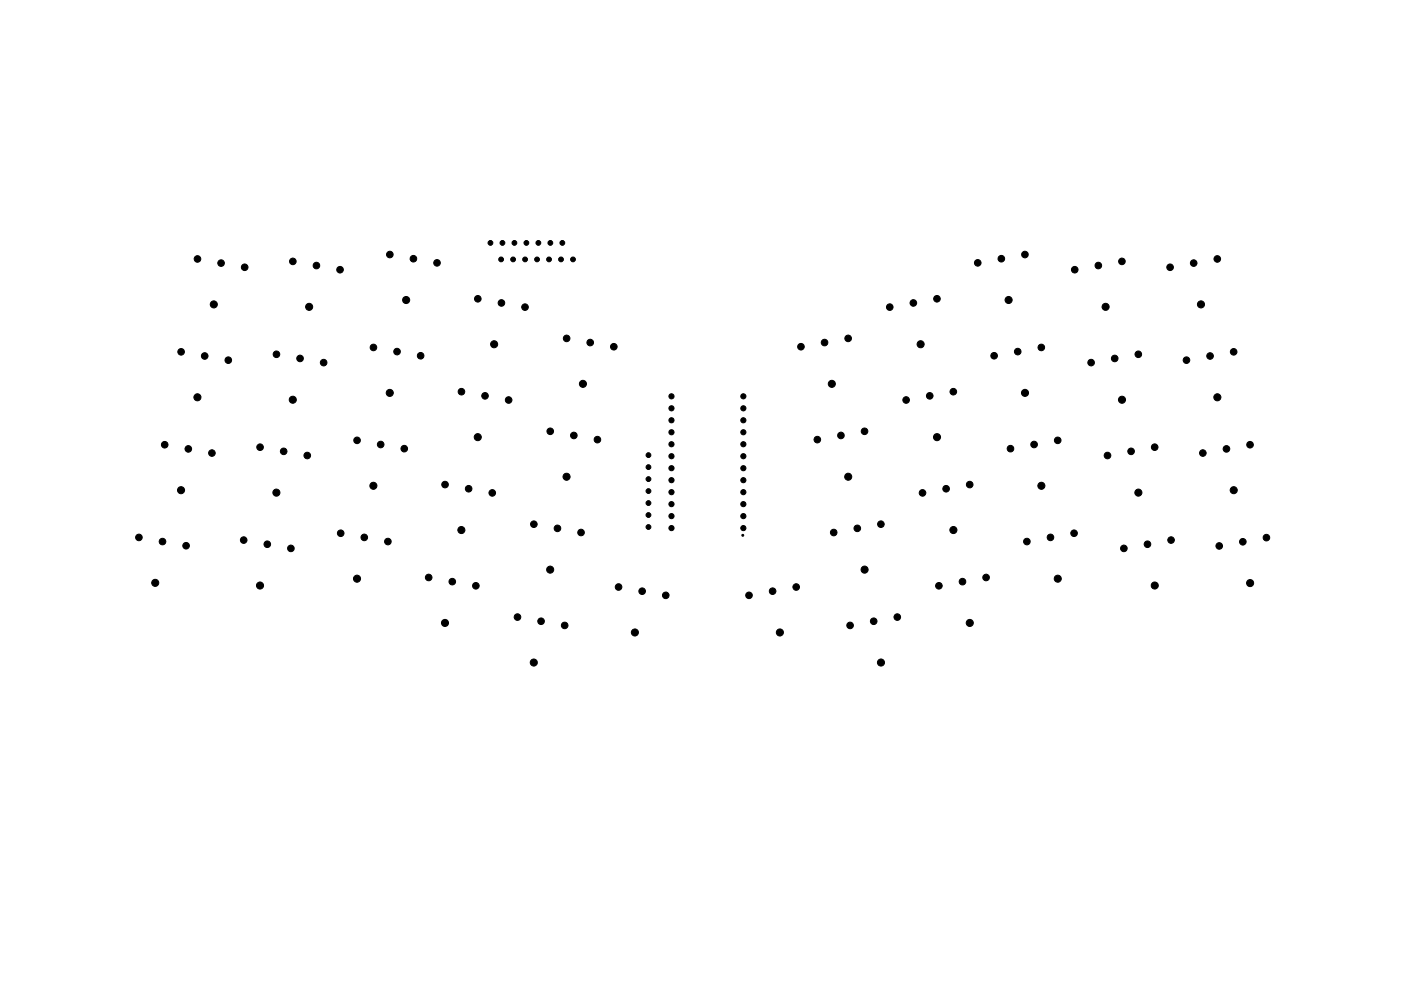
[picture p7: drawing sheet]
<svg xmlns="http://www.w3.org/2000/svg" width="297mm" height="210mm" viewBox="0 0 297 210" stroke-linecap="round" stroke-linejoin="round" font-family="sans-serif">
<g fill="#000" stroke="#000" stroke-width=".21">
<circle cx="41.9" cy="54.9" r=".7"/>
<circle cx="46.9" cy="55.8" r=".7"/>
<circle cx="51.9" cy="56.7" r=".7"/>
<circle cx="62.1" cy="55.4" r=".7"/>
<circle cx="67.1" cy="56.3" r=".7"/>
<circle cx="72.1" cy="57.2" r=".7"/>
<circle cx="82.7" cy="54" r=".7"/>
<circle cx="87.7" cy="54.9" r=".7"/>
<circle cx="92.7" cy="55.7" r=".7"/>
<circle cx="104" cy="51.5" r=".51"/>
<circle cx="106.2" cy="55" r=".51"/>
<circle cx="106.5" cy="51.5" r=".51"/>
<circle cx="108.8" cy="55" r=".51"/>
<circle cx="109.1" cy="51.5" r=".51"/>
<circle cx="111.3" cy="55" r=".51"/>
<circle cx="111.6" cy="51.5" r=".51"/>
<circle cx="113.9" cy="55" r=".51"/>
<circle cx="114.1" cy="51.5" r=".51"/>
<circle cx="116.4" cy="55" r=".51"/>
<circle cx="116.7" cy="51.5" r=".51"/>
<circle cx="118.9" cy="55" r=".51"/>
<circle cx="119.2" cy="51.5" r=".51"/>
<circle cx="121.5" cy="55" r=".51"/>
<circle cx="207.3" cy="55.7" r=".7"/>
<circle cx="212.3" cy="54.9" r=".7"/>
<circle cx="217.3" cy="54" r=".7"/>
<circle cx="227.9" cy="57.2" r=".7"/>
<circle cx="232.9" cy="56.3" r=".7"/>
<circle cx="237.9" cy="55.4" r=".7"/>
<circle cx="248.1" cy="56.7" r=".7"/>
<circle cx="253.1" cy="55.8" r=".7"/>
<circle cx="258.1" cy="54.9" r=".7"/>
<circle cx="38.4" cy="74.6" r=".7"/>
<circle cx="43.4" cy="75.5" r=".7"/>
<circle cx="45.3" cy="64.5" r=".75"/>
<circle cx="48.4" cy="76.4" r=".7"/>
<circle cx="58.6" cy="75.1" r=".7"/>
<circle cx="63.6" cy="76" r=".7"/>
<circle cx="65.5" cy="65.1" r=".75"/>
<circle cx="68.6" cy="76.9" r=".7"/>
<circle cx="79.2" cy="73.7" r=".7"/>
<circle cx="84.2" cy="74.5" r=".7"/>
<circle cx="86.1" cy="63.6" r=".75"/>
<circle cx="89.2" cy="75.4" r=".7"/>
<circle cx="101.3" cy="63.4" r=".7"/>
<circle cx="104.8" cy="73" r=".75"/>
<circle cx="106.3" cy="64.2" r=".7"/>
<circle cx="111.3" cy="65.1" r=".7"/>
<circle cx="120.1" cy="71.8" r=".7"/>
<circle cx="125.1" cy="72.6" r=".7"/>
<circle cx="130.1" cy="73.5" r=".7"/>
<circle cx="169.8" cy="73.5" r=".7"/>
<circle cx="169.8" cy="73.5" r=".2"/>
<circle cx="174.8" cy="72.6" r=".7"/>
<circle cx="179.8" cy="71.7" r=".7"/>
<circle cx="188.6" cy="65.1" r=".7"/>
<circle cx="193.6" cy="64.2" r=".7"/>
<circle cx="195.2" cy="73" r=".75"/>
<circle cx="198.7" cy="63.4" r=".7"/>
<circle cx="210.8" cy="75.4" r=".7"/>
<circle cx="213.8" cy="63.6" r=".75"/>
<circle cx="215.8" cy="74.5" r=".7"/>
<circle cx="220.8" cy="73.7" r=".7"/>
<circle cx="231.3" cy="76.9" r=".7"/>
<circle cx="234.4" cy="65.1" r=".75"/>
<circle cx="236.3" cy="76" r=".7"/>
<circle cx="241.3" cy="75.1" r=".7"/>
<circle cx="251.6" cy="76.4" r=".7"/>
<circle cx="254.6" cy="64.5" r=".75"/>
<circle cx="256.6" cy="75.5" r=".7"/>
<circle cx="261.6" cy="74.6" r=".7"/>
<circle cx="34.9" cy="94.3" r=".7"/>
<circle cx="39.9" cy="95.2" r=".7"/>
<circle cx="41.9" cy="84.2" r=".75"/>
<circle cx="44.9" cy="96.1" r=".7"/>
<circle cx="55.1" cy="94.8" r=".7"/>
<circle cx="60.1" cy="95.7" r=".7"/>
<circle cx="62.1" cy="84.8" r=".75"/>
<circle cx="65.1" cy="96.6" r=".7"/>
<circle cx="75.7" cy="93.4" r=".7"/>
<circle cx="80.7" cy="94.2" r=".7"/>
<circle cx="82.6" cy="83.3" r=".75"/>
<circle cx="85.7" cy="95.1" r=".7"/>
<circle cx="97.8" cy="83" r=".7"/>
<circle cx="101.3" cy="92.7" r=".75"/>
<circle cx="102.8" cy="83.9" r=".7"/>
<circle cx="107.8" cy="84.8" r=".7"/>
<circle cx="116.7" cy="91.4" r=".7"/>
<circle cx="121.7" cy="92.3" r=".7"/>
<circle cx="123.6" cy="81.4" r=".75"/>
<circle cx="126.7" cy="93.2" r=".7"/>
<circle cx="137.5" cy="99" r=".51"/>
<circle cx="137.5" cy="96.5" r=".51"/>
<circle cx="142.4" cy="94.2" r=".55"/>
<circle cx="142.4" cy="91.7" r=".55"/>
<circle cx="142.4" cy="86.6" r=".55"/>
<circle cx="142.4" cy="99.3" r=".55"/>
<circle cx="142.4" cy="96.7" r=".55"/>
<circle cx="142.4" cy="89.1" r=".55"/>
<circle cx="142.4" cy="84" r=".55"/>
<circle cx="157.6" cy="89.1" r=".55"/>
<circle cx="157.6" cy="96.7" r=".55"/>
<circle cx="157.6" cy="84" r=".55"/>
<circle cx="157.6" cy="86.6" r=".55"/>
<circle cx="157.6" cy="99.3" r=".55"/>
<circle cx="157.6" cy="94.2" r=".55"/>
<circle cx="157.6" cy="91.7" r=".55"/>
<circle cx="173.3" cy="93.2" r=".7"/>
<circle cx="176.4" cy="81.4" r=".75"/>
<circle cx="178.3" cy="92.3" r=".7"/>
<circle cx="183.3" cy="91.4" r=".7"/>
<circle cx="192.1" cy="84.8" r=".7"/>
<circle cx="197.1" cy="83.9" r=".7"/>
<circle cx="198.7" cy="92.7" r=".75"/>
<circle cx="202.1" cy="83" r=".7"/>
<circle cx="214.2" cy="95.1" r=".7"/>
<circle cx="217.3" cy="83.3" r=".75"/>
<circle cx="219.2" cy="94.2" r=".7"/>
<circle cx="224.3" cy="93.4" r=".7"/>
<circle cx="234.8" cy="96.6" r=".7"/>
<circle cx="237.9" cy="84.8" r=".75"/>
<circle cx="239.8" cy="95.7" r=".7"/>
<circle cx="244.8" cy="94.8" r=".7"/>
<circle cx="255" cy="96.1" r=".7"/>
<circle cx="258.1" cy="84.2" r=".75"/>
<circle cx="260" cy="95.2" r=".7"/>
<circle cx="265" cy="94.3" r=".7"/>
<circle cx="29.5" cy="113.9" r=".7"/>
<circle cx="34.5" cy="114.8" r=".7"/>
<circle cx="38.4" cy="103.9" r=".75"/>
<circle cx="39.5" cy="115.7" r=".7"/>
<circle cx="51.7" cy="114.5" r=".7"/>
<circle cx="56.7" cy="115.4" r=".7"/>
<circle cx="58.6" cy="104.5" r=".75"/>
<circle cx="61.7" cy="116.3" r=".7"/>
<circle cx="72.2" cy="113.1" r=".7"/>
<circle cx="77.2" cy="113.9" r=".7"/>
<circle cx="79.2" cy="103" r=".75"/>
<circle cx="82.2" cy="114.8" r=".7"/>
<circle cx="94.4" cy="102.7" r=".7"/>
<circle cx="97.8" cy="112.4" r=".75"/>
<circle cx="99.4" cy="103.6" r=".7"/>
<circle cx="104.4" cy="104.5" r=".7"/>
<circle cx="113.2" cy="111.1" r=".7"/>
<circle cx="118.2" cy="112" r=".7"/>
<circle cx="120.1" cy="101.1" r=".75"/>
<circle cx="123.2" cy="112.9" r=".7"/>
<circle cx="137.5" cy="104.1" r=".51"/>
<circle cx="137.5" cy="109.2" r=".51"/>
<circle cx="137.5" cy="111.7" r=".51"/>
<circle cx="137.5" cy="101.6" r=".51"/>
<circle cx="137.5" cy="106.7" r=".51"/>
<circle cx="137.5" cy="111.7" r=".2"/>
<circle cx="142.4" cy="109.4" r=".55"/>
<circle cx="142.4" cy="104.4" r=".55"/>
<circle cx="142.4" cy="101.8" r=".55"/>
<circle cx="142.4" cy="106.9" r=".55"/>
<circle cx="142.4" cy="112" r=".55"/>
<circle cx="157.5" cy="113.5" r=".2"/>
<circle cx="157.6" cy="106.9" r=".55"/>
<circle cx="157.6" cy="104.4" r=".55"/>
<circle cx="157.6" cy="101.8" r=".55"/>
<circle cx="157.6" cy="109.4" r=".55"/>
<circle cx="157.6" cy="112" r=".55"/>
<circle cx="176.8" cy="112.9" r=".7"/>
<circle cx="179.8" cy="101.1" r=".75"/>
<circle cx="181.8" cy="112" r=".7"/>
<circle cx="186.8" cy="111.1" r=".7"/>
<circle cx="195.6" cy="104.5" r=".7"/>
<circle cx="200.6" cy="103.6" r=".7"/>
<circle cx="202.1" cy="112.4" r=".75"/>
<circle cx="205.6" cy="102.7" r=".7"/>
<circle cx="217.7" cy="114.8" r=".7"/>
<circle cx="220.8" cy="103" r=".75"/>
<circle cx="222.7" cy="113.9" r=".7"/>
<circle cx="227.7" cy="113.1" r=".7"/>
<circle cx="238.3" cy="116.3" r=".7"/>
<circle cx="241.4" cy="104.5" r=".75"/>
<circle cx="243.3" cy="115.4" r=".7"/>
<circle cx="248.3" cy="114.5" r=".7"/>
<circle cx="258.5" cy="115.8" r=".7"/>
<circle cx="261.6" cy="103.9" r=".75"/>
<circle cx="263.5" cy="114.9" r=".7"/>
<circle cx="268.5" cy="114" r=".7"/>
<circle cx="32.9" cy="123.6" r=".75"/>
<circle cx="55.1" cy="124.1" r=".75"/>
<circle cx="75.7" cy="122.7" r=".75"/>
<circle cx="90.9" cy="122.4" r=".7"/>
<circle cx="94.3" cy="132.1" r=".75"/>
<circle cx="95.9" cy="123.3" r=".7"/>
<circle cx="100.9" cy="124.2" r=".7"/>
<circle cx="109.7" cy="130.8" r=".7"/>
<circle cx="114.7" cy="131.7" r=".7"/>
<circle cx="116.6" cy="120.8" r=".75"/>
<circle cx="119.7" cy="132.6" r=".7"/>
<circle cx="131.1" cy="124.5" r=".7"/>
<circle cx="134.6" cy="134.1" r=".75"/>
<circle cx="136.2" cy="125.3" r=".7"/>
<circle cx="141.2" cy="126.2" r=".7"/>
<circle cx="158.8" cy="126.2" r=".7"/>
<circle cx="163.8" cy="125.3" r=".7"/>
<circle cx="165.4" cy="134.1" r=".75"/>
<circle cx="168.8" cy="124.5" r=".7"/>
<circle cx="180.2" cy="132.6" r=".7"/>
<circle cx="183.3" cy="120.8" r=".75"/>
<circle cx="185.2" cy="131.7" r=".7"/>
<circle cx="190.2" cy="130.8" r=".7"/>
<circle cx="199.1" cy="124.2" r=".7"/>
<circle cx="204.1" cy="123.3" r=".7"/>
<circle cx="205.6" cy="132.1" r=".75"/>
<circle cx="209.1" cy="122.4" r=".7"/>
<circle cx="224.3" cy="122.7" r=".75"/>
<circle cx="244.8" cy="124.1" r=".75"/>
<circle cx="265" cy="123.6" r=".75"/>
<circle cx="113.2" cy="140.5" r=".75"/>
<circle cx="186.8" cy="140.5" r=".75"/>
</g>
</svg>
